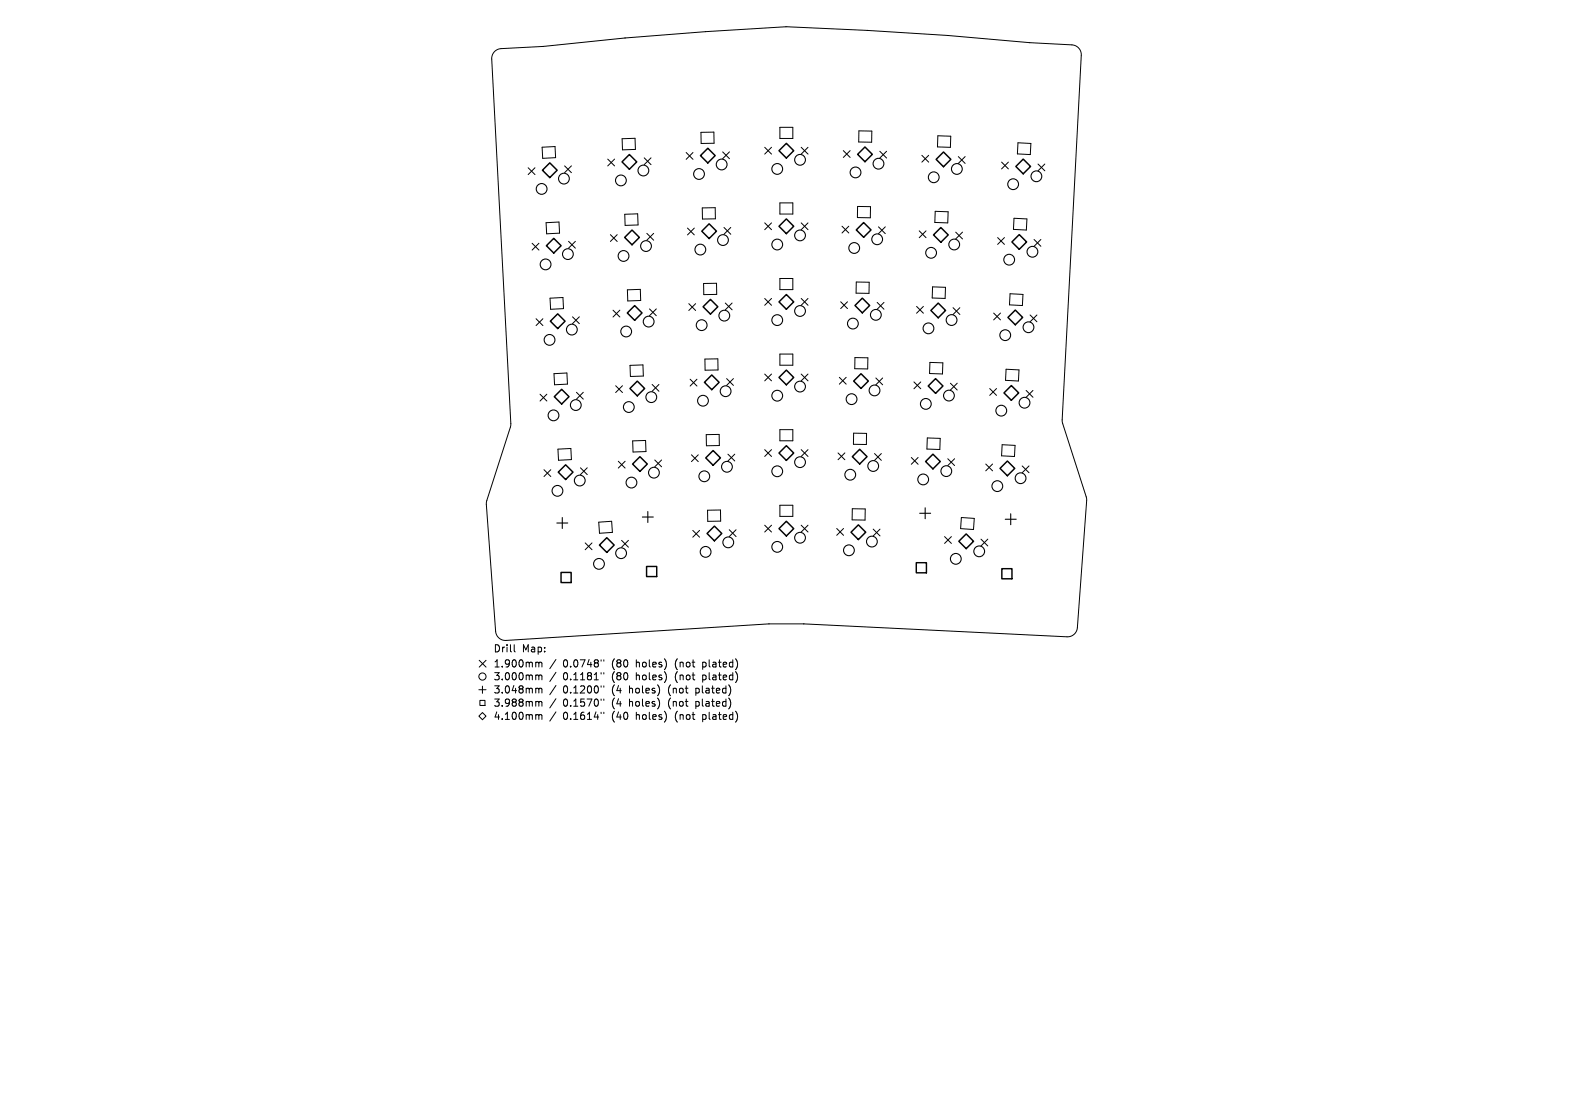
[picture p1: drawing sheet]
<svg xmlns="http://www.w3.org/2000/svg" width="297mm" height="210mm" viewBox="0 0 297 210" stroke-linecap="round" stroke-linejoin="round" font-family="sans-serif">
<defs><g id="words">
<g font-size="1.9">
<text x="93.1" y="123.4">Drill</text>
<text x="98.6" y="123.4">Map:</text>
<text x="93.1" y="126.2">1.900mm</text>
<text x="93.1" y="128.7">3.000mm</text>
<text x="93.1" y="131.1">3.048mm</text>
<text x="106.3" y="126.2">0.0748&quot;</text>
<text x="106.3" y="128.7">0.1181&quot;</text>
<text x="106.3" y="131.1">0.1200&quot;</text>
<text x="115.6" y="126.2">(80</text>
<text x="115.6" y="128.7">(80</text>
<text x="115.6" y="131.1">(4</text>
<text x="119" y="131.1">holes)</text>
<text x="120.3" y="126.2">holes)</text>
<text x="120.3" y="128.7">holes)</text>
<text x="126.5" y="131.1">(not</text>
<text x="127.8" y="126.2">(not</text>
<text x="127.8" y="128.7">(not</text>
<text x="131.8" y="131.1">plated)</text>
<text x="133.1" y="126.2">plated)</text>
<text x="133.1" y="128.7">plated)</text>
<text x="93.1" y="133.6">3.988mm</text>
<text x="93.1" y="136.1">4.100mm</text>
<text x="106.3" y="133.6">0.1570&quot;</text>
<text x="106.3" y="136.1">0.1614&quot;</text>
<text x="115.6" y="133.6">(4</text>
<text x="115.6" y="136.1">(40</text>
<text x="119" y="133.6">holes)</text>
<text x="120.3" y="136.1">holes)</text>
<text x="126.5" y="133.6">(not</text>
<text x="127.8" y="136.1">(not</text>
<text x="131.8" y="133.6">plated)</text>
<text x="133.1" y="136.1">plated)</text>
</g>
</g></defs>
<g fill="none" stroke="#000" stroke-width=".19">
<path d="M93.4 9.7l1-.5 8.1-.4a695.7 695.7 0 0 1 45.9-3.7l15.3 .6a621.1 621.1 0 0 1 30.7 2.4l8 .4a1.86 1.86 0 0 1 1.8 1.9l-3.7 69.1 4.7 14.7-1.8 24.3a1.87 1.87 0 0 1-1.9 1.8l-49.7-2.5h-6.6l-49.6 3.1a1.86 1.86 0 0 1-2-1.7l-1.8-24.2 4.6-14.3 .1-.7-3.7-68.9 .2-.8zM99.7 31.7l1.3 1.3M101 31.7l-1.3 1.3M102.4 27.8l2.4-.1 .1 2.1-2.4 .1zM106.6 31.3l1.3 1.3M107.9 31.3l-1.3 1.3M114.7 30l1.3 1.3M116 30l-1.3 1.3M117.5 26.2l2.4-.1 .1 2.1-2.5 .1zM121.6 29.8l1.3 1.3M122.9 29.8l-1.3 1.3M129.6 28.8l1.2 1.3"/>
<path d="M130.8 28.8l-1.2 1.3M132.3 25h2.5v2.1h-2.4zM132.6 39.3l2.4-.1 .1 2.1-2.5 .1zM136.4 28.7l1.3 1.3M137.7 28.7l-1.3 1.3M144.4 27.8l1.3 1.3M145.7 27.8l-1.3 1.3M147.3 24h2.4v2.1h-2.4zM147.3 38.3h2.4v2.1h-2.4zM151.3 27.8l1.3 1.3M152.6 27.8l-1.3 1.3M159.2 28.4l1.3 1.3"/>
<path d="M160.5 28.4l-1.3 1.3M161.9 39h2.5l-.1 2.1h-2.4zM162.2 24.7l2.4 .1v2.1l-2.5-.1zM166.1 28.6l1.3 1.3M167.4 28.6l-1.3 1.3M174.1 29.3l1.2 1.3M175.3 29.3l-1.2 1.3M176.6 39.9l2.4 .1-.1 2.1-2.4-.1zM177.1 25.6l2.4 .1-.1 2.1-2.4-.1zM180.9 29.6l1.3 1.3M182.2 29.6l-1.3 1.3M189.1 30.6l1.3 1.3"/>
<path d="M190.4 30.6l-1.3 1.3M192.2 27l2.4 .1-.1 2.1-2.4-.1zM196 31l1.3 1.3M197.3 31l-1.3 1.3M100.5 45.9l1.3 1.3M101.8 45.9l-1.3 1.3M103.1 42.1l2.4-.2 .2 2.1-2.5 .2zM103.9 56.3l2.4-.1 .1 2.1-2.4 .1zM107.4 45.6l1.2 1.3M108.1 59.8l1.3 1.3M108.6 45.6l-1.2 1.3M109.4 59.8l-1.3 1.3"/>
<path d="M115.2 44.3l1.3 1.3M115.7 58.6l1.3 1.3M116.5 44.3l-1.3 1.3M117 58.6l-1.3 1.3M118 40.5l2.4-.1 .1 2.1-2.5 .1zM118.5 54.7l2.4-.1 .1 2.2h-2.5zM122.1 44.1l1.3 1.3M122.6 58.3l1.3 1.3M123.4 44.1l-1.3 1.3M123.9 58.3l-1.3 1.3M129.8 43.1l1.3 1.3M130.1 57.3l1.2 1.3"/>
<path d="M131.1 43.1l-1.3 1.3M131.3 57.3l-1.2 1.3M132.8 53.5h2.5v2.1h-2.4zM136.7 43l1.3 1.2M136.9 57.2l1.3 1.3M138 43l-1.3 1.2M138.2 57.2l-1.3 1.3M144.4 42.1l1.3 1.3M144.4 56.4l1.3 1.3M145.7 42.1l-1.3 1.3M145.7 56.4l-1.3 1.3M147.3 52.6h2.4v2.1h-2.4z"/>
<path d="M151.3 42.1l1.3 1.3M151.3 56.4l1.3 1.3M152.6 42.1l-1.3 1.3M152.6 56.4l-1.3 1.3M158.7 57l1.3 1.3M159 42.7l1.3 1.3M160 57l-1.3 1.3M160.3 42.7l-1.3 1.3M161.7 53.3h2.4v2.1h-2.5zM165.6 57.1l1.3 1.3M165.9 42.8l1.3 1.3M166.9 57.1l-1.3 1.3"/>
<path d="M167.2 42.8l-1.3 1.3M173.1 57.9l1.2 1.3M173.6 43.6l1.2 1.3M174.3 57.9l-1.2 1.3M174.8 43.6l-1.2 1.3M176.1 54.2l2.4 .1-.1 2.1-2.4-.1zM179.9 58.1l1.3 1.3M180.4 43.8l1.3 1.3M181.2 58.1l-1.3 1.3M181.7 43.8l-1.3 1.3M187.6 59.1l1.3 1.3M188.4 44.9l1.3 1.3"/>
<path d="M188.9 59.1l-1.3 1.3M189.7 44.9l-1.3 1.3M190.7 55.5l2.5 .1-.2 2.1-2.4-.1zM191.5 41.2l2.4 .1-.1 2.1-2.5-.1zM194.5 59.5l1.3 1.3M195.2 45.2l1.3 1.3M195.8 59.5l-1.3 1.3M196.5 45.2l-1.3 1.3M101.2 60.2l1.3 1.3M102 74.5l1.3 1.2M102.5 60.2l-1.3 1.3M103.3 74.5l-1.3 1.2"/>
<path d="M104.6 70.6l2.4-.2 .1 2.1-2.4 .2zM108.8 74.1l1.3 1.3M110.1 74.1l-1.3 1.3M116.2 72.8l1.3 1.3M117.5 72.8l-1.3 1.3M119 69l2.4-.1 .1 2.1-2.5 .1zM123.1 72.6l1.3 1.3M124.4 72.6l-1.3 1.3M130.3 71.6l1.3 1.3M131.6 71.6l-1.3 1.3M133.1 67.8h2.4l.1 2.1h-2.5zM137.2 71.5l1.3 1.3"/>
<path d="M138.5 71.5l-1.3 1.3M144.4 70.6l1.3 1.3M145.7 70.6l-1.3 1.3M147.3 66.9h2.4v2.1h-2.4zM151.3 70.6l1.3 1.3M152.6 70.6l-1.3 1.3M158.5 71.3l1.3 1.3M159.8 71.3l-1.3 1.3M161.4 67.5l2.5 .1-.1 2.1-2.4-.1zM165.4 71.4l1.3 1.3M166.7 71.4l-1.3 1.3M172.6 72.1l1.3 1.3"/>
<path d="M173.9 72.1l-1.3 1.3M175.6 68.4l2.4 .1v2.1l-2.5-.1zM179.4 72.4l1.3 1.3M180.7 72.4l-1.3 1.3M186.9 73.4l1.3 1.3M188.2 73.4l-1.3 1.3M190 69.7l2.4 .2-.1 2.1-2.4-.2zM193.7 73.7l1.3 1.3M195 73.7l-1.3 1.3M102.7 88.7l1.3 1.3M104 88.7l-1.3 1.3M105.3 84.8l2.5-.1 .1 2.1-2.4 .1z"/>
<path d="M109.6 88.3l1.3 1.3M110.9 88.3l-1.3 1.3M113 98.6l2.5-.2 .1 2.1-2.4 .2zM116.7 87.1l1.3 1.3M118 87.1l-1.3 1.3M119.5 83.3l2.4-.1 .1 2.1-2.5 .1zM123.6 86.9l1.3 1.3M124.9 86.9l-1.3 1.3M130.6 85.9l1.2 1.3M131.8 85.9l-1.2 1.3M133.3 82.1l2.5-.1v2.1l-2.4 .1zM133.6 96.4l2.4-.1 .1 2.1-2.5 .1z"/>
<path d="M137.4 85.8l1.3 1.3M138.7 85.8l-1.3 1.3M144.4 84.9l1.3 1.3M144.4 99.2l1.3 1.3M145.7 84.9l-1.3 1.3M145.7 99.2l-1.3 1.3M147.3 81.1h2.4v2.1h-2.4zM147.3 95.4h2.4v2.1h-2.4zM151.3 84.9l1.3 1.3M151.3 99.2l1.3 1.3M152.6 84.9l-1.3 1.3M152.6 99.2l-1.3 1.3"/>
<path d="M158 99.8l1.3 1.3M158.2 85.5l1.3 1.3M159.3 99.8l-1.3 1.3M159.5 85.5l-1.3 1.3M160.9 96.1h2.5l-.1 2.1h-2.4zM161.2 81.8h2.4v2.1h-2.5zM164.9 99.9l1.3 1.3M165.1 85.7l1.3 1.2M166.2 99.9l-1.3 1.3M166.4 85.7l-1.3 1.2M172.1 86.4l1.3 1.3M173.4 86.4l-1.3 1.3"/>
<path d="M175.1 82.7l2.4 .1v2.1l-2.5-.1zM179 86.6l1.2 1.3M180.2 86.6l-1.2 1.3M181.5 97.7l2.5 .2-.2 2.1-2.4-.2zM186.1 87.6l1.3 1.3M187.4 87.6l-1.3 1.3M189.2 84l2.5 .1-.2 2.1-2.4-.1zM193 88l1.3 1.3M194.3 88l-1.3 1.3M110.5 102.5l1.3 1.3M111.8 102.5l-1.3 1.3M117.4 102.1l1.3 1.2"/>
<path d="M118.7 102.1l-1.3 1.2M130.8 100.2l1.3 1.3M132.1 100.2l-1.3 1.3M137.7 100l1.3 1.3M139 100l-1.3 1.3M178.3 101.3l1.3 1.3M179.6 101.3l-1.3 1.3M185.2 101.8l1.3 1.3M186.5 101.8l-1.3 1.3M90.4 135.2l.7-.6 .7 .6-.7 .7zM90.4 130.3h1.4M90.5 124.7l1.3 1.3"/>
<path d="M90.6 132.3h1v.9h-1zM91.1 129.6v1.3M91.8 124.7l-1.3 1.3M97.1 121.8v1.1l.2 .2M101.4 125.1l.3 .2M101.4 127.5l.3 .2M101.4 130l.3 .2M101.4 132.5l.3 .2M101.4 135l.3 .2M101.7 125.3l.2-.2h.4v.9M101.7 125.3v.7M101.7 127.7v.7"/>
<path d="M101.7 130.2v.7M101.7 132.7v.7M101.7 135.2v.7M101.7 127.7l.2-.2h.4v.9M101.7 130.2l.2-.2h.4v.9M101.7 132.7l.2-.2h.4v.9M101.7 135.2l.2-.2h.4v.9M105 124.5l-1.2 1.8M105 127l-1.2 1.7M105 129.5l-1.2 1.7M105 132l-1.2 1.7M105 134.4l-1.2 1.8"/>
<path d="M113.5 124.6v.3M113.5 127v.3M113.5 129.5v.3M113.5 132v.3M113.5 134.5v.3M114 124.6v.3M114 127v.3M114 129.5v.3M114 132v.3M114 134.5v.3"/>
<circle cx="91.1" cy="127.8" r=".68"/>
</g>
<g fill="none" stroke="#000" stroke-width=".2">
<circle cx="102.3" cy="35.7" r="1.02"/>
<circle cx="106.5" cy="33.7" r="1.02"/>
<circle cx="117.2" cy="34.1" r="1.02"/>
<circle cx="121.5" cy="32.2" r="1.02"/>
<circle cx="132" cy="32.9" r="1.02"/>
<circle cx="136.3" cy="31.1" r="1.02"/>
<circle cx="146.8" cy="31.9" r="1.02"/>
<circle cx="151.1" cy="30.2" r="1.02"/>
<circle cx="161.5" cy="32.6" r="1.02"/>
<circle cx="165.9" cy="30.9" r="1.02"/>
<circle cx="176.3" cy="33.5" r="1.02"/>
<circle cx="180.7" cy="31.9" r="1.02"/>
<circle cx="191.3" cy="34.8" r="1.02"/>
<circle cx="195.7" cy="33.3" r="1.02"/>
<circle cx="103" cy="49.9" r="1.02"/>
<circle cx="107.2" cy="48" r="1.02"/>
<circle cx="117.7" cy="48.3" r="1.02"/>
<circle cx="122" cy="46.5" r="1.02"/>
<circle cx="132.2" cy="47.1" r="1.02"/>
<circle cx="136.5" cy="45.3" r="1.02"/>
<circle cx="136.8" cy="59.6" r="1.02"/>
<circle cx="146.8" cy="46.2" r="1.02"/>
<circle cx="151.1" cy="44.5" r="1.02"/>
<circle cx="151.1" cy="58.7" r="1.02"/>
<circle cx="161.3" cy="46.8" r="1.02"/>
<circle cx="165.4" cy="59.5" r="1.02"/>
<circle cx="165.6" cy="45.2" r="1.02"/>
<circle cx="175.8" cy="47.7" r="1.02"/>
<circle cx="180.2" cy="46.2" r="1.02"/>
<circle cx="190.5" cy="49" r="1.02"/>
<circle cx="194.9" cy="47.5" r="1.02"/>
<circle cx="103.8" cy="64.2" r="1.02"/>
<circle cx="104.5" cy="78.4" r="1.02"/>
<circle cx="108" cy="62.2" r="1.02"/>
<circle cx="108.7" cy="76.5" r="1.02"/>
<circle cx="118.2" cy="62.6" r="1.02"/>
<circle cx="118.7" cy="76.9" r="1.02"/>
<circle cx="122.5" cy="60.7" r="1.02"/>
<circle cx="123" cy="75" r="1.02"/>
<circle cx="132.5" cy="61.4" r="1.02"/>
<circle cx="132.7" cy="75.7" r="1.02"/>
<circle cx="137" cy="73.9" r="1.02"/>
<circle cx="146.8" cy="60.5" r="1.02"/>
<circle cx="146.8" cy="74.7" r="1.02"/>
<circle cx="151.1" cy="73" r="1.02"/>
<circle cx="160.8" cy="75.4" r="1.02"/>
<circle cx="161" cy="61.1" r="1.02"/>
<circle cx="165.1" cy="73.7" r="1.02"/>
<circle cx="174.8" cy="76.3" r="1.02"/>
<circle cx="175.3" cy="62" r="1.02"/>
<circle cx="179.2" cy="74.7" r="1.02"/>
<circle cx="179.7" cy="60.4" r="1.02"/>
<circle cx="189.1" cy="77.6" r="1.02"/>
<circle cx="189.8" cy="63.3" r="1.02"/>
<circle cx="193.4" cy="76.1" r="1.02"/>
<circle cx="194.2" cy="61.8" r="1.02"/>
<circle cx="105.3" cy="92.7" r="1.02"/>
<circle cx="109.5" cy="90.8" r="1.02"/>
<circle cx="119.2" cy="91.1" r="1.02"/>
<circle cx="123.5" cy="89.3" r="1.02"/>
<circle cx="133" cy="90" r="1.02"/>
<circle cx="137.3" cy="88.2" r="1.02"/>
<circle cx="146.8" cy="89" r="1.02"/>
<circle cx="151.1" cy="87.3" r="1.02"/>
<circle cx="160.5" cy="89.7" r="1.02"/>
<circle cx="164.9" cy="88" r="1.02"/>
<circle cx="174.3" cy="90.5" r="1.02"/>
<circle cx="178.7" cy="89" r="1.02"/>
<circle cx="188.3" cy="91.8" r="1.02"/>
<circle cx="192.7" cy="90.3" r="1.02"/>
<circle cx="113.1" cy="106.5" r="1.02"/>
<circle cx="117.3" cy="104.5" r="1.02"/>
<circle cx="133.2" cy="104.2" r="1.02"/>
<circle cx="137.5" cy="102.4" r="1.02"/>
<circle cx="146.8" cy="103.3" r="1.02"/>
<circle cx="151.1" cy="101.6" r="1.02"/>
<circle cx="160.3" cy="103.9" r="1.02"/>
<circle cx="164.6" cy="102.3" r="1.02"/>
<circle cx="180.5" cy="105.5" r="1.02"/>
<circle cx="184.9" cy="104.1" r="1.02"/>
</g>
<path d="M105.1 98.8h2.1M106.2 97.7v2.1M121.3 97.6h2.1M122.3 96.6v2.1M173.7 96.9h2M174.7 95.9v2.1M189.8 98.1h2.1M190.8 97v2.1" fill="none" stroke="#000" stroke-width=".21"/>
<path d="M105.9 108.1h1.9v1.9h-1.9zM122.1 107h1.9v1.9h-1.9zM173 106.3h1.9v1.9h-1.9zM189.2 107.4h1.9v1.9h-1.9z" fill="none" stroke="#000" stroke-width=".27"/>
<g fill="none" stroke="#000" stroke-width=".28">
<path d="M103.8 30.8l1.4 1.3-1.4 1.4-1.4-1.4zM117.4 30.6l1.4-1.4 1.4 1.4-1.4 1.4zM132.3 29.4l1.3-1.4 1.4 1.4-1.4 1.4zM148.5 27.1l1.4 1.4-1.4 1.4-1.4-1.4zM161.9 29.1l1.4-1.3 1.4 1.3-1.4 1.4zM176.8 30.1l1.3-1.4 1.4 1.4-1.4 1.4zM193.2 30l1.4 1.4-1.4 1.4-1.4-1.4zM103.2 46.4l1.4-1.4 1.3 1.4-1.3 1.4zM117.9 44.8l1.4-1.4 1.4 1.4-1.4 1.4zM118.4 59.1l1.4-1.4 1.4 1.4-1.4 1.4zM132.5 43.7l1.4-1.4 1.4 1.4-1.4 1.3zM132.8 57.9l1.3-1.4 1.4 1.4-1.4 1.4z"/>
<path d="M147.1 42.7l1.4-1.4 1.4 1.4-1.4 1.4zM147.1 57l1.4-1.4 1.4 1.4-1.4 1.4zM161.4 57.7l1.4-1.4 1.4 1.4-1.4 1.4zM161.7 43.4l1.4-1.4 1.4 1.4-1.4 1.4zM176.3 44.4l1.3-1.4 1.4 1.4-1.4 1.4zM177.1 57.2l1.4 1.4-1.4 1.4-1.3-1.4zM190.3 59.9l1.4-1.3 1.4 1.3-1.4 1.4zM191.1 45.7l1.3-1.4 1.4 1.4-1.4 1.4zM103.9 60.7l1.4-1.4 1.4 1.4-1.4 1.3zM106 73.5l1.4 1.4-1.4 1.4-1.3-1.4zM120.3 72l1.4 1.4-1.4 1.4-1.4-1.4zM134.4 70.8l1.4 1.4-1.4 1.4-1.4-1.4z"/>
<path d="M147.1 71.3l1.4-1.4 1.4 1.4-1.4 1.4zM162.6 70.6l1.4 1.4-1.4 1.4-1.4-1.4zM176.6 71.5l1.4 1.4-1.4 1.4-1.3-1.4zM191 72.8l1.3 1.4-1.3 1.4-1.4-1.4zM105.4 89.2l1.4-1.4 1.4 1.4-1.4 1.4zM120.8 86.2l1.4 1.4-1.4 1.4-1.4-1.4zM133.3 86.5l1.3-1.4 1.4 1.4-1.4 1.4zM134.9 99.4l1.4 1.4-1.4 1.3-1.4-1.3zM147.1 85.6l1.4-1.4 1.4 1.4-1.4 1.4zM147.1 99.8l1.4-1.4 1.4 1.4-1.4 1.4zM160.9 86.2l1.4-1.3 1.4 1.3-1.4 1.4zM174.8 87.2l1.4-1.4 1.3 1.4-1.3 1.4z"/>
<path d="M190.2 87.1l1.4 1.4-1.4 1.3-1.4-1.3zM113.2 102.9l1.4-1.4 1.4 1.4-1.4 1.4zM160.7 100.5l1.4-1.4 1.4 1.4-1.4 1.4zM182.4 100.8l1.4 1.4-1.4 1.4-1.4-1.4z"/>
</g>
<use href="#words"/>
</svg>
